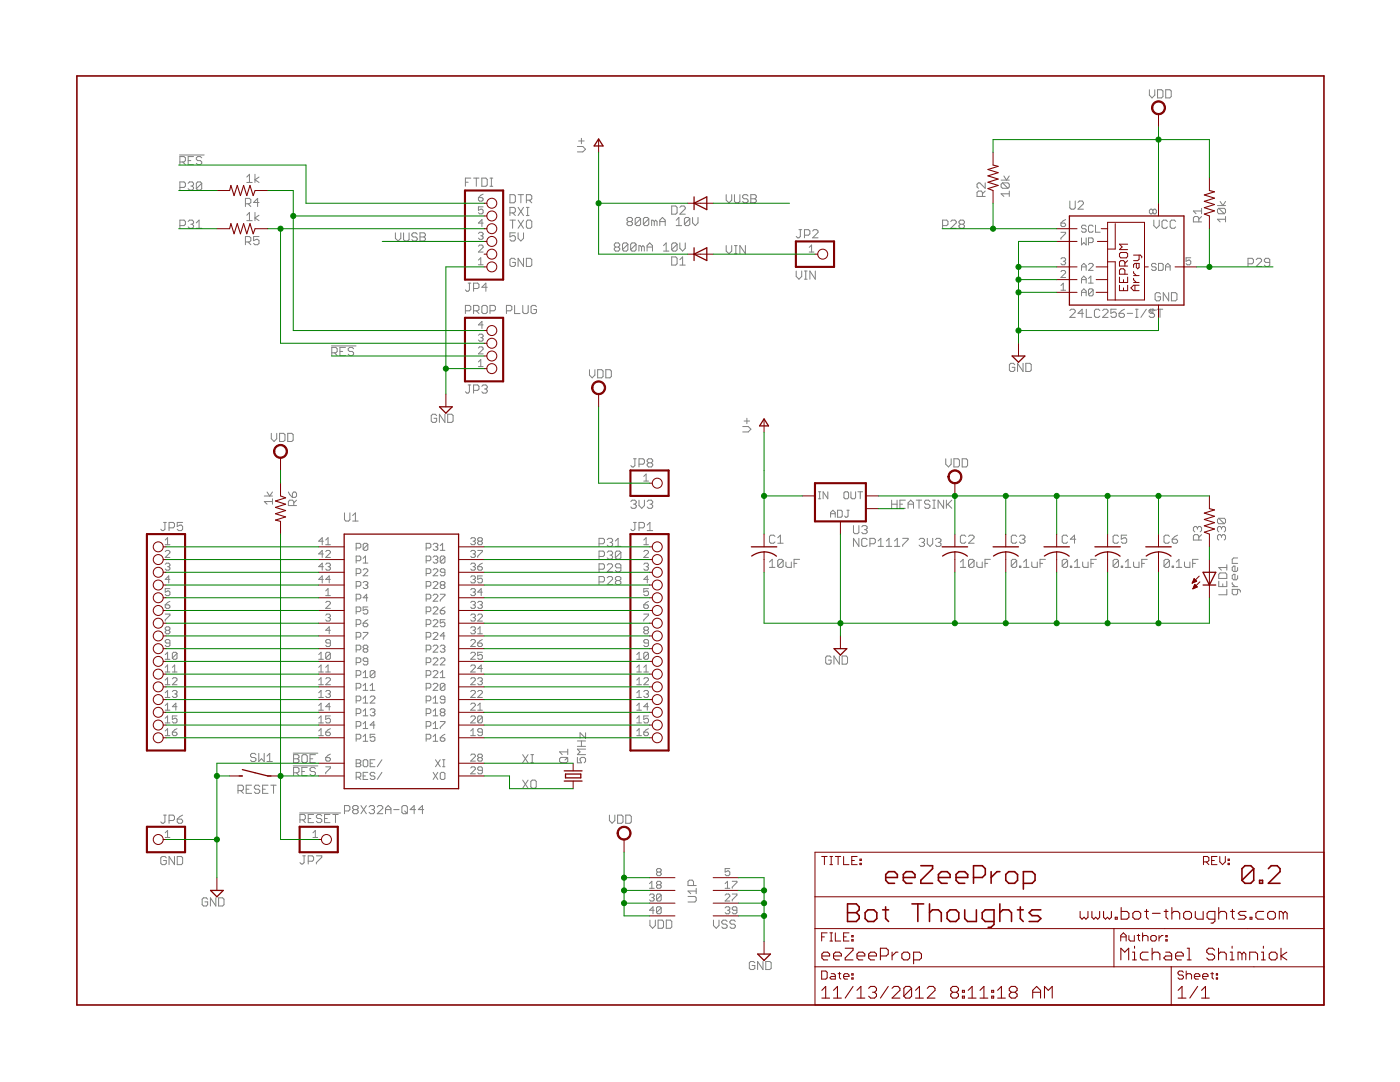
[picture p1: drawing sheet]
<svg xmlns="http://www.w3.org/2000/svg" width="279mm" height="216mm" viewBox="0 0 279 216" stroke-linecap="round" stroke-linejoin="round" font-family="sans-serif">
<g fill="none" stroke="#808080" stroke-width=".2">
<path d="M229.4 17.9v1.1l.5 .5 .6-.5v-1.1M231 17.9h.8l.3 .3v1.1l-.3 .2h-.8zM232.6 17.9h.9l.2 .3v1.1l-.2 .2h-.9zM35.8 30.9h4.9M35.9 32.3h.8l.3-.3v-.5l-.3-.3h-.8v1.7M35.9 37.4h.8l.3-.3v-.5l-.3-.3h-.8v1.6M36.4 32.3l.6 .6M37.5 32h.6M37.5 36.6l.3-.3h.6l.2 .3v.3l-.2 .2M38.1 37.1h.3M38.4 37.1l.2 .3v.3l-.2 .2h-.6l-.3-.2M38.6 31.2h-1.1v1.7h1.1"/>
<path d="M40.3 31.5l-.3-.3h-.5l-.3 .3v.3l.3 .2h.5l.3 .3v.3l-.3 .3h-.5l-.3-.3M40.3 36.6l-.3-.3h-.5l-.3 .3v1.1M40.3 36.6v1.1l-.3 .2h-.5l-.3-.2M40.3 36.6l-1.1 1.1M49.3 35.3l.5-.5v1.6M49.3 36.4h1M50.9 34.8v1.6M51.7 35.3l-.8 .6 .8 .5M92.9 36.4h.5M94 35.5h-1.1v1.7M94.5 35.5h1.1M95.1 35.5v1.7"/>
<path d="M95.5 39.4h.7l.2 .3v.2l-.2 .2h-.5l-.2-.2zM96.2 35.5h.8l.2 .3v1.1l-.2 .3h-.8zM96.4 38.7l-.9 .7M97.8 35.5h.5M97.8 37.2h.5M98.1 35.5v1.7M101.8 38.8h.8l.2 .3v1.1l-.2 .3h-.8zM103.4 38.8h1.1M103.9 38.8v1.7M105.1 39.9h.8l.2-.2v-.6l-.2-.3h-.8v1.7M105.6 39.9l.5 .6M115.2 29.2h1.1l.6 .6-.6 .5h-1.1"/>
<path d="M115.5 28.1h1.1M116 27.6v1.1M144.9 38.8v1.1l.6 .6 .5-.6v-1.1M146.6 38.8v1.4l.3 .3h.5l.3-.3v-1.4M149.3 39.1l-.3-.3h-.5l-.3 .3v.3l.3 .3h.5l.3 .2v.3l-.3 .3h-.5l-.3-.3M149.8 38.8h.9l.2 .3v.3l-.2 .3 .2 .2v.3l-.2 .3h-.9zM149.8 39.7h.9M196.1 39.2v-.8l-.3-.3h-.5l-.3 .3v.8h1.6M196.6 36.5v1.1l-1.1-1.1h-.2l-.3 .3v.5l.3 .3M196.6 38.1l-.5 .6M199.8 35.9h1.6M200.1 36.5h1l.3 .3v.5l-.3 .3"/>
<path d="M200.1 36.5l-.3 .3v.5l.3 .3h1M200.1 36.5l1 1.1M200.3 35.1l.6 .8 .5-.8M201.4 38.7h-1.6l.5 .5M201.4 38.1v1.1M35.9 45h.8l.3-.3v-.5l-.3-.3h-.8v1.7M37.5 44.2l.3-.3h.6l.2 .3v.3l-.2 .2M38.1 44.7h.3M38.4 44.7l.2 .3v.3l-.2 .3h-.6l-.3-.3M39.2 45.6h1.1M39.2 44.5l.5-.6v1.7M49 40.7h.8l.3-.3v-.5l-.3-.3h-.8v1.6"/>
<path d="M49 48.3h.8l.3-.3v-.5l-.3-.3h-.8v1.6M49.3 42.9l.5-.5v1.6M49.3 44h1M49.5 40.7l.6 .5M49.5 48.3l.6 .5M50.9 42.4v1.6M51.7 42.9l-.8 .6 .8 .5M51.7 47.2h-1.1v.8l.8-.2 .3 .2v.6l-.3 .2h-.5l-.3-.2M51.7 40.4h-1.1l.8-.8v1.6M78.9 46.5v1.1l.6 .5 .5-.5v-1.1M80.5 46.5v1.3l.3 .3h.6l.2-.3v-1.3M83.3 46.7l-.3-.2h-.5l-.3 .2v.3l.3 .3h.5l.3 .3v.2l-.3 .3h-.5l-.3-.3"/>
<path d="M83.8 46.5h.8l.3 .2v.3l-.3 .3 .3 .3v.2l-.3 .3h-.8zM83.8 47.3h.8M93.4 56.5h.6M93.7 56.5v1.3l-.3 .3h-.2l-.3-.3M94.5 57.6h.8l.3-.3v-.5l-.3-.3h-.8v1.6M95.5 49.1l.2-.2h.5l.2 .2v.3l-.9 .9h.9M95.5 46.6l.2-.2h.5l.2 .2v.2l-.2 .3M95.5 52.8h.9M95.5 51.9l.4-.5v1.4M95.9 47.1h.3M96.2 47.1l.2 .2v.2l-.2 .3h-.5l-.2-.3M96.4 41.3h-.9v.7l.4-.3h.3l.2 .3v.4l-.2 .3h-.5l-.2-.3"/>
<path d="M96.4 44.5h-.9l.7-.7v1.4M97.2 57.3h-1l.8-.8v1.6M101.8 42.5h.8l.2-.3v-.5l-.2-.3h-.8v1.6M101.8 43.9h1M102.3 42.5l.5 .5M102.3 43.9v1.7M102.8 46.5h-1v.8l.5-.3h.3l.2 .3v.5l-.2 .3h-.6l-.2-.3M102.8 51.8l-.2-.3h-.6l-.2 .3v1.1l.2 .3h.6l.2-.3v-.5h-.5M103.4 41.4l1.1 1.6M103.4 43.9l1.1 1.7M103.4 46.5v1.1l.5 .5 .6-.5v-1.1M104.5 41.4l-1.1 1.6"/>
<path d="M104.5 43.9l-1.1 1.7M104.5 51.5v1.7l-1.1-1.7v1.7M105.1 41.4h.5M105.1 43h.5M105.1 51.5h.8l.2 .3v1.1l-.2 .3h-.8zM105.3 41.4v1.6M105.3 43.9h.6l.2 .3v1.1l-.2 .3h-.6l-.2-.3v-1.1zM122.9 49.3l-.3-.3v-.3l.3-.2h.5l.3 .2v.3l-.3 .3M122.9 49.3l-.3 .3v.2l.3 .3h.5l.3-.3v-.2l-.3-.3M122.9 49.3h.5M125.3 48.7l-.3-.2h-.5l-.3 .2v1.1M125.3 48.7v1.1l-.3 .3h-.5l-.3-.3"/>
<path d="M125.3 48.7l-1.1 1.1M125.4 44.2l-.3-.3v-.2l.3-.3h.5l.3 .3v.2l-.3 .3M125.4 44.2l-.3 .3v.2l.3 .3h.5l.3-.3v-.2l-.3-.3M125.4 44.2h.5M126.9 48.7l-.2-.2h-.6l-.2 .2v1.1M126.9 48.7v1.1l-.2 .3h-.6l-.2-.3M126.9 48.7l-1 1.1M127.8 43.7l-.2-.3h-.6l-.2 .3v1M127.8 43.7v1l-.2 .3h-.6l-.2-.3M127.8 43.7l-1 1M128 49.3l-.2-.3h-.3v1.1M128 49.3v.8"/>
<path d="M128 49.3l.3-.3 .3 .3v.8M129.1 49.3h1.1M129.1 50.1v-1.1l.6-.5 .5 .5v1.1M129.5 43.7l-.3-.3h-.5l-.3 .3v1M129.5 43.7v1l-.3 .3h-.5l-.3-.3M129.5 43.7l-1.1 1M130.6 44.2l-.3-.3h-.3v1.1M130.6 44.2v.8M130.6 44.2l.3-.3 .2 .3v.8M131.7 44.2h1.1M131.7 45v-1.1l.5-.5 .6 .5v1.1M132.4 50.1h1.1"/>
<path d="M132.4 49l.5-.5v1.6M134 41.1h.9l.2 .3v1.1l-.2 .2h-.9zM134 51.3h.9l.2 .2v1.1l-.2 .3h-.9zM135 45h1M135 43.9l.5-.5v1.6M135.1 48.7v1.1l-.2 .3h-.6l-.3-.3M135.1 48.7l-.2-.2h-.6l-.3 .2v1.1M135.1 48.7l-1.1 1.1M135.7 48.5v1.1l.5 .5 .6-.5v-1.1M135.7 41.4l.3-.3h.5l.3 .3v.3l-1.1 1h1.1M135.7 52.9h1.1M135.7 51.8l.5-.5v1.6"/>
<path d="M137.7 43.7l-.3-.3h-.5l-.3 .3v1M137.7 43.7v1l-.3 .3h-.5l-.3-.3M137.7 43.7l-1.1 1M138.2 43.4v1.1l.6 .5 .5-.5v-1.1M144.9 49v1.1l.6 .5 .5-.5v-1.1M146.6 50.6h.5M146.6 49h.5M146.9 49v1.6M148.8 49v1.6l-1.1-1.6v1.6M158.9 54.1v1.1l.5 .5 .6-.5v-1.1M159.4 45.8h.6M159.7 45.8v1.4l-.3 .3h-.2l-.3-.3"/>
<path d="M160.5 55.7h.6M160.5 54.1h.6M160.5 46.9h.9l.2-.2v-.6l-.2-.3h-.9v1.7M160.8 54.1v1.6M161.5 50.3h.9M161.5 49.4l.5-.5v1.4M162.2 46.1l.3-.3h.5l.3 .3v.3l-1.1 1.1h1.1M162.7 54.1v1.6l-1.1-1.6v1.6M188.1 45h.8l.3-.3v-.5l-.3-.3h-.8v1.7M189.7 44.2l.3-.3h.6l.2 .3v.3l-1.1 1.1h1.1M191.7 44.7l-.3-.2v-.3l.3-.3h.5l.3 .3v.3l-.3 .2M191.7 44.7l-.3 .3v.3l.3 .3h.5l.3-.3v-.3l-.3-.3"/>
<path d="M191.7 44.7h.5M211.7 54.2l.3-.2h.4l.3 .2v.2l-1 1h1M211.7 57l.5-.5v1.4M211.7 46.4h1v.2l-1 .9v.3M211.7 44.5h.7l.3 .2v.3l-.3 .2h-.4l-.3-.2zM211.7 51.7l.3-.3h.4l.3 .3v.2l-.3 .2M211.7 57.9h1M212.2 52.1h.2M212.4 52.1l.3 .3v.2l-.3 .2h-.4l-.3-.2M212.7 43.8l-1 .7M213.5 40.1v1.4l.3 .2h.5l.3-.2v-1.4M215.1 40.4l.3-.3h.6l.2 .3v.3l-1.1 1h1.1"/>
<path d="M215.8 47.5v1.4l.5-.5 .5 .5v-1.4M215.8 54v-1l.5-.4 .5 .4v1M215.8 56.5v-.9l.5-.5 .5 .5v.9M215.8 59v-.9l.5-.5 .5 .5v.9M215.8 53.3h1M215.8 58.3h1M215.8 55.8h1M216.8 45.2l-.3-.3h-.4l-.3 .3v.2l.3 .2h.4l.3 .3v.2l-.3 .2h-.4l-.3-.2M217.2 48.4h.7l.3-.2v-.5l-.3-.2h-.7v1.4M217.2 52.8l.3-.2h.4l.3 .2v.2l-1 1h1M217.2 55.6l.5-.5v1.4M217.2 56.5h1"/>
<path d="M218.2 57.9l-.3-.3h-.4l-.3 .3v.9M218.2 45.2l-.3-.3h-.4l-.3 .3v.9l.3 .2h.4l.3-.2M218.2 57.9v.9l-.3 .2h-.4l-.3-.2M218.2 57.9l-1 .9M218.6 44.9v1.4h1M230.1 42l-.3-.3h-.2l-.2 .3v.4l.2 .3h.2l.3-.3M230.1 42l.2-.3h.2l.3 .3v.4l-.3 .3h-.2l-.2-.3M230.1 42v.4M230.3 43.9v1.1l.5 .6 .6-.6v-1.1M230.7 52.8l-.2-.2h-.5l-.2 .2v.2l.2 .3h.5l.2 .2v.2l-.2 .3h-.5l-.2-.3M231.2 52.6h.7l.2 .2v.9l-.2 .3h-.7zM231.6 58.7l-.3-.3h-.5l-.3 .3v1.1l.3 .2h.5l.3-.2v-.6h-.5"/>
<path d="M232.6 54v-1l.5-.4 .4 .4v1M232.6 53.3h.9M233 44.2l-.3-.3h-.5l-.3 .3v1.1l.3 .3h.5l.3-.3M233.2 58.4v1.6l-1-1.6v1.6M233.8 58.4h.8l.3 .3v1.1l-.3 .2h-.8zM234.6 44.2l-.2-.3h-.6l-.3 .3v1.1l.3 .3h.6l.2-.3M237.6 51.4h-.9v.7l.7-.2 .2 .2v.5l-.2 .2h-.5l-.2-.2M239.2 44.3v-.8l-.2-.3h-.6l-.2 .3v.8h1.6M239.8 43.2l-.6 .6M239.8 42.1h-1.6l.5 .6M239.8 41.6v1.1M243 41h1.6"/>
<path d="M243.2 41.6h1.1l.3 .2v.6l-.3 .3M243.2 41.6l-.2 .2v.6l.2 .3h1.1M243.2 41.6l1.1 1.1M243.5 40.2l.6 .8 .5-.8M244.6 43.8h-1.6l.5 .5M244.6 43.2v1.1M249.1 52.6h.8l.2-.2v-.6l-.2-.3h-.8v1.7M250.7 51.8l.3-.3h.5l.3 .3v.3l-1.1 1.1h1.1M253.4 52.4h-.8l-.3-.3v-.3l.3-.3h.6l.2 .3v1.1l-.2 .3h-.6l-.3-.3M66.1 69h5M66.2 70.4h.8l.3-.3v-.5l-.3-.3h-.8v1.7M66.8 70.4l.5 .6"/>
<path d="M67.8 70.1h.6M68.9 69.3h-1.1v1.7h1.1M70.6 69.6l-.3-.3h-.5l-.3 .3v.3l.3 .2h.5l.3 .3v.3l-.3 .3h-.5l-.3-.3M92.9 62h.8l.3-.2v-.6l-.3-.3h-.8v1.7M93.4 76.8h.6M93.7 76.8v1.4l-.3 .2h-.2l-.3-.2M94.5 62h.8l.3-.2v-.6l-.3-.3h-.8v1.7M94.5 77.9h.8l.3-.3v-.5l-.3-.3h-.8v1.6M95.1 62l.5 .6M95.5 72.2l.4-.4v1.4M95.5 66.9l.2-.2h.5l.2 .2v.2l-.2 .3M95.5 69.4l.2-.2h.5l.2 .2v.3l-.9 .9h.9"/>
<path d="M95.5 73.2h.9M95.9 67.4h.3M96.2 77.1l.2-.3h.6l.2 .3v.3l-.2 .2M96.2 67.4l.2 .2v.2l-.2 .3h-.5l-.2-.3M96.4 60.9h.6l.2 .3v1.1l-.2 .3h-.6l-.2-.3v-1.1zM96.4 64.8h-.9l.7-.7v1.4M96.7 77.6h.3M97 77.6l.2 .3v.3l-.2 .2h-.6l-.2-.2M97.8 62h.8l.3-.2v-.6l-.3-.3h-.8v1.7M101.1 62h.8l.3-.2v-.6l-.3-.3h-.8v1.7M102.7 60.9v1.7h1.1M104.3 60.9v1.4l.3 .3h.6l.2-.3v-1.4"/>
<path d="M107.1 61.2l-.3-.3h-.6l-.2 .3v1.1l.2 .3h.6l.3-.3v-.5h-.6M117.6 73.8v1l.6 .6 .5-.6v-1M119.3 73.8h.8l.3 .2v1.1l-.3 .3h-.8zM120.9 73.8h.8l.3 .2v1.1l-.3 .3h-.8zM202.5 72.8l-.3-.3h-.5l-.3 .3v1.1l.3 .2h.5l.3-.2v-.6h-.5M204.2 72.5v1.6l-1.1-1.6v1.6M204.7 72.5h.8l.3 .3v1.1l-.3 .2h-.8zM213.5 62l.3-.3h.5l.3 .3v.3l-1.1 1h1.1M216.2 62.5h-1.1l.9-.8v1.6M216.8 61.7v1.6h1.1M219.5 62l-.3-.3h-.5l-.3 .3v1.1l.3 .2h.5l.3-.2M220 62l.3-.3h.6l.2 .3v.3l-1.1 1h1.1"/>
<path d="M222.8 61.7h-1.1v.8l.5-.2h.3l.3 .2v.6l-.3 .2h-.5l-.3-.2M223.3 62.5h.8l.3 .3v.3l-.3 .2h-.5l-.3-.2zM224.4 61.7l-.5 .3-.6 .5M225 62.5h1M226.6 63.3h.5M226.6 61.7h.5M226.9 61.7v1.6M228.8 61.7l-1.1 1.6M230.1 61.6v1l-.7-.7h1.4M230.4 62l-.3-.3h-.5l-.3 .3v.3l.3 .2h.5l.3 .3v.3l-.3 .2h-.5l-.3-.2M231 61.7h1.1M231.5 61.7v1.6"/>
<path d="M52.7 99h1.7M53.3 98.2l.5 .8 .6-.8M54.1 86.5v1l.6 .6 .5-.6v-1M54.4 99.5v1.1M55.8 86.5h.8l.3 .2v1.1l-.3 .3h-.8zM57.4 86.5h.8l.3 .2v1.1l-.3 .3h-.8zM57.6 98.2l.8 1.1M58.6 98.2h.3l.3 .2v.6l-.3 .3h-.5v-.9zM59.2 99.8l-.6 .6M87.1 82.9l-.2-.2h-.6l-.2 .2v1.1l.2 .3h.6l.2-.3v-.5h-.5M88.8 82.7v1.6l-1.1-1.6v1.6M89.3 82.7h.8l.3 .2v1.1l-.3 .3h-.8z"/>
<path d="M126.4 91.5h.6M126.7 91.5v1.4l-.3 .3h-.2l-.3-.3M127.5 92.6h.8l.3-.2v-.6l-.3-.3h-.8v1.7M127.5 99.8v1.1l.6 .5 .5-.5v-1.1M128.5 95.1l.4-.5v1.4M128.5 96h.9M129.4 92.4l-.2 .2v.3l.2 .3h.6l.3-.3v-.3l-.3-.2M129.4 92.4l-.2-.3v-.3l.2-.3h.6l.3 .3v.3l-.3 .3M129.4 92.4h.6M148.2 85.1h1.1l.6 .5-.6 .6h-1.1M148.5 84h1.1M149.1 83.5v1"/>
<path d="M163.3 99.5h.5M163.3 98.1h.5M163.6 98.1v1.4M165.2 98.1v1.4l-.9-1.4v1.4M168.4 98.4l.3-.3h.4l.3 .3v.9l-.3 .2h-.4l-.3-.2zM169.8 98.1v1.2l.3 .2h.4l.3-.2v-1.2M171.2 98.1h.9M171.7 98.1v1.4M177.9 99.8v1.6M179 99.8v1.6M180.7 99.8h-1.1v1.6h1.1M182.9 99.8h1"/>
<path d="M183.4 99.8v1.6M186.1 99.8h.6M186.4 99.8v1.6M188.3 99.8v1.6l-1.1-1.6v1.6M188.7 91.5v1.1l.6 .6 .5-.6v-1.1M188.9 99.8v1.6M189.9 99.8l-1 1.1M190.4 91.5h.8l.3 .3v1.1l-.3 .3h-.8zM192 91.5h.8l.3 .3v1.1l-.3 .3h-.8zM32.6 104.2h.6M32.9 104.2v1.4l-.3 .3h-.2l-.3-.3M33 110.1l.2-.3h.5l.2 .3v.2l-.9 .9h.9"/>
<path d="M33 108.7h.9M33 112.6l.2-.2h.5l.2 .2v.2l-.2 .3M33 107.8l.4-.5v1.4M33.4 113.1h.3M33.7 113.1l.2 .2v.2l-.2 .3h-.5l-.2-.3M33.7 105.3h.8l.3-.2v-.6l-.3-.3h-.8v1.7M33.9 117.5h-.9v.7l.7-.3 .2 .3v.4l-.2 .3h-.5l-.2-.3M33.9 115.6h-.9l.7-.7v1.4M33.9 120l-.9 .7M36.4 104.2h-1v.9l.8-.3 .2 .3v.5l-.2 .3h-.6l-.2-.3M54.4 100.1h-1.7l.6 .5M58.6 100.9v-.8l-.2-.3h-.6l-.2 .3v.8h1.6"/>
<path d="M64.5 108h-.9l.7-.7v1.4M64.5 110.5h-.9l.7-.7v1.4M64.5 113.1h-.9l.7-.7v1.4M64.5 115.6h-.9l.7-.7v1.4M65 107.8l.5-.5v1.4M65 110.1l.2-.3h.5l.2 .3v.2l-.9 .9h.9M65 117.9l.5-.4v1.4M65 108.7h.9M65 112.6l.2-.2h.5l.2 .2v.2l-.2 .3M65 118.9h.9M65.5 113.1h.2M65.7 113.1l.2 .2v.2l-.2 .3h-.5l-.2-.3"/>
<path d="M65.9 115.6h-.9l.7-.7v1.4M68.7 102.3v1.4l.3 .3h.6l.2-.3v-1.4M70.4 104h1.1M70.4 102.9l.5-.6v1.7M71.1 109.3h.7l.2-.2v-.5l-.2-.2h-.7v1.4M71.1 111.9h.7l.2-.2v-.5l-.2-.2h-.7v1.4M71.1 114.4h.7l.2-.2v-.5l-.2-.2h-.7v1.4M71.1 117h.7l.2-.3v-.4l-.2-.3h-.7v1.4M71.1 119.5h.7l.2-.2v-.5l-.2-.2h-.7v1.4M72.5 111.4l.4-.4v1.4M72.5 113.7l.2-.2h.5l.2 .2v.3l-.9 .9h.9M72.5 116.3l.2-.3h.5l.2 .3v.2l-.2 .2"/>
<path d="M72.5 112.4h.9M72.9 116.7h.3M73.2 116.7l.2 .3v.2l-.2 .2h-.5l-.2-.2M73.4 108.6v1l-.2 .2h-.5l-.2-.2M73.4 108.6l-.2-.2h-.5l-.2 .2v1M73.4 108.6l-.9 1M73.4 119.3h-.9l.7-.7v1.4M85 109.3h.7l.3-.2v-.5l-.3-.2h-.7v1.4M85 111.9h.7l.3-.2v-.5l-.3-.2h-.7v1.4M85 114.4h.7l.3-.2v-.5l-.3-.2h-.7v1.4M85 117h.7l.3-.3v-.4l-.3-.3h-.7v1.4M85 119.5h.7l.3-.2v-.5l-.3-.2h-.7v1.4"/>
<path d="M86.4 108.6l.3-.2h.4l.3 .2v.3l-.3 .2M86.4 111.2l.3-.2h.4l.3 .2v.2l-.3 .3M86.4 113.7l.3-.2h.4l.3 .2v.3l-1 .9h1M86.4 116.3l.3-.3h.4l.3 .3v.2l-1 .9h1M86.4 118.8l.3-.2h.4l.3 .2v.2l-1 1h1M86.9 111.7h.2M86.9 109.1h.2M87.1 109.1l.3 .2v.3l-.3 .2h-.4l-.3-.2M87.1 111.7l.3 .2v.2l-.3 .3h-.4l-.3-.3M87.9 118.6h.9v.2l-.9 .9v.3M87.9 109.8h.9M87.9 108.9l.4-.5v1.4"/>
<path d="M88.1 116.7l-.2-.2v-.2l.2-.3h.5l.2 .3v.2l-.2 .2M88.1 116.7l-.2 .3v.2l.2 .2h.5l.2-.2v-.2l-.2-.3M88.1 116.7h.5M88.8 111.2v.9l-.2 .3h-.5l-.2-.3M88.8 114.2h-.7l-.2-.2v-.3l.2-.2h.5l.2 .2v1l-.2 .2h-.5l-.2-.2M88.8 111.2l-.2-.2h-.5l-.2 .2v.9M88.8 111.2l-.9 .9M93.9 110.1l.3-.3h.4l.3 .3v.2l-.3 .2M93.9 112.6l.3-.2h.4l.3 .2v.2l-.3 .3M93.9 115.1l.3-.2h.4l.3 .2v.3l-.3 .2M93.9 117.7l.3-.2h.4l.3 .2v.2l-.3 .3M93.9 107.5l.3-.2h.4l.3 .2v.3l-.3 .2"/>
<path d="M94.4 108h.2M94.4 110.5h.2M94.4 113.1h.2M94.4 115.6h.2M94.4 118.2h.2M94.6 108l.3 .2v.3l-.3 .2h-.4l-.3-.2M94.6 110.5l.3 .3v.2l-.3 .2h-.4l-.3-.2M94.6 113.1l.3 .2v.2l-.3 .3h-.4l-.3-.3M94.6 118.2l.3 .2v.2l-.3 .3h-.4l-.3-.3M94.6 115.6l.3 .2v.3l-.3 .2h-.4l-.3-.2M95.3 109.8h1v.3l-1 .9v.2M95.3 113.1h.7l.3 .2v.2l-.3 .3h-.4l-.3-.3z"/>
<path d="M95.6 108h.4M95.6 108l-.3 .2v.3l.3 .2h.4l.3-.2v-.3l-.3-.2M95.6 108l-.3-.2v-.3l.3-.2h.4l.3 .2v.3l-.3 .2M96.3 114.9h-1v.7l.7-.2 .3 .2v.5l-.3 .2h-.4l-.3-.2M96.3 118.2h-1l.7-.7v1.4M96.3 112.4l-1 .7M119.5 111h.9l.2-.2v-.6l-.2-.2h-.9v1.6M119.5 108.5h.9l.2-.3v-.5l-.2-.3h-.9v1.6M119.5 116.1h.9l.2-.3v-.5l-.2-.3h-.9v1.6M119.5 113.6h.9l.2-.3v-.5l-.2-.3h-.9v1.6M121.2 107.7l.3-.3h.5l.3 .3v.2l-.3 .3M121.2 110.2l.3-.2h.5l.3 .2v.3l-.3 .3"/>
<path d="M121.2 112.8l.3-.3h.5l.3 .3v.2l-1.1 1.1h1.1M121.2 115.3l.3-.3h.5l.3 .3v.3l-1.1 1h1.1M121.7 108.2h.3M121.7 110.8h.3M122 108.2l.3 .3v.3l-.3 .2h-.5l-.3-.2M122 110.8l.3 .2v.3l-.3 .3h-.5l-.3-.3M122.8 109h1.1M122.8 107.9l.6-.5v1.6M123.1 115.8l-.3-.2v-.3l.3-.3h.5l.3 .3v.3l-.3 .2M123.1 115.8l-.3 .3v.3l.3 .2h.5l.3-.2v-.3l-.3-.3M123.1 115.8h.5M123.9 110.2l-1.1 1.1"/>
<path d="M123.9 113.3h-.8l-.3-.3v-.2l.3-.3h.5l.3 .3v1.1l-.3 .2h-.5l-.3-.2M123.9 110.2v1.1l-.3 .3h-.5l-.3-.3M123.9 110.2l-.3-.2h-.5l-.3 .2v1.1M125.9 100.1l.3-.3h.5l.3 .3v.2l-.3 .3M126.4 100.6h.3M126.4 104.2h.6M126.7 100.6l.3 .3v.3l-.3 .2h-.5l-.3-.2M126.7 104.2v1.4l-.3 .3h-.2l-.3-.3M127.5 105.3h.8l.3-.2v-.6l-.3-.3h-.8v1.7M128.5 110.1l.2-.3h.5l.2 .3v.2l-.9 .9h.9M128.5 108.7h.9M128.5 112.6l.2-.2h.5l.2 .2v.2l-.2 .3"/>
<path d="M128.5 107.8l.4-.5v1.4M128.9 113.1h.3M129.2 100.1l.2-.3h.6l.3 .3v.2l-.3 .3M129.2 104.8l.5-.6v1.7M129.2 105.9h1.1M129.2 113.1l.2 .2v.2l-.2 .3h-.5l-.2-.3M129.4 117.5h-.9v.7l.7-.3 .2 .3v.4l-.2 .3h-.5l-.2-.3M129.4 115.6h-.9l.7-.7v1.4M129.4 120l-.9 .7M129.7 100.6h.3M130 100.6l.3 .3v.3l-.3 .2h-.6l-.2-.2M153.6 112.1l.5-.5v1.6"/>
<path d="M153.6 113.2h1.1M154.7 107l-.3-.2h-.6l-.2 .2v1.1l.2 .3h.6l.3-.3M155.2 108.4h1.1M155.2 107.3l.5-.5v1.6M156.3 111.9v1.1l-.3 .2h-.5l-.3-.2M156.3 111.9l-.3-.3h-.5l-.3 .3v1.1M156.3 111.9l-1.1 1.1M156.8 112.1v.9l.3 .2h.8v-1.1M158.5 112.4h.5M159.6 111.6h-1.1v1.6M165.8 103.2v-.9l.4-.5 .5 .5v.9M165.8 102.5h.9"/>
<path d="M167.2 101.8h.7l.2 .2v1l-.2 .2h-.7zM169 101.8h.5M169.2 101.8v1.2l-.2 .2h-.2l-.2-.2M170.3 104.9v1.3l.3 .3h.6l.2-.3v-1.3M171.4 107.4v1.6l-1.1-1.6v1.6M172 105.1l.2-.2h.6l.3 .2v.3l-.3 .3M172.5 105.7h.3M172.8 105.7l.3 .3v.2l-.3 .3h-.6l-.2-.3M173.1 107.7l-.3-.3h-.6l-.2 .3v1.1l.2 .2h.6l.3-.2M173.6 108.5h.8l.3-.3v-.5l-.3-.3h-.8v1.6M175.2 109h1.1M175.2 107.9l.6-.5v1.6"/>
<path d="M176.9 107.9l.5-.5v1.6M176.9 109h1.1M177.9 100.6h1.1M178.5 109h1.1M178.5 107.9l.6-.5v1.6M179.6 100.6h.5M180.1 107.4h1.1v.3l-1.1 1.1v.2M181.2 101.4v-1.1l.6-.5 .5 .5v1.1M181.2 100.6h1.1M183.4 107.7l.3-.3h.5l.3 .3v.2l-.3 .3M184 108.2h.2M184.2 108.2l.3 .3v.3l-.3 .2h-.5l-.3-.2"/>
<path d="M185.1 107.4v1.1l.5 .5 .5-.5v-1.1M185.6 100.1l-.3-.3h-.5l-.3 .3v.2l.3 .3h.5l.3 .3v.3l-.3 .2h-.5l-.3-.2M186.1 101.4h.6M186.7 107.7l.3-.3h.5l.3 .3v.2l-.3 .3M187.2 108.2h.3M187.5 108.2l.3 .3v.3l-.3 .2h-.5l-.3-.2M189.1 100.6l.8 .8M191.7 113.2h1M191.7 112.1l.5-.5v1.6M192.7 107l-.2-.2h-.6l-.2 .2v1.1l.2 .3h.6l.2-.3M193.3 107l.3-.2h.5l.3 .2v.3l-1.1 1.1h1.1M194.4 111.9v1.1l-.3 .2h-.5l-.3-.2"/>
<path d="M194.4 111.9l-.3-.3h-.5l-.3 .3v1.1M194.4 111.9l-1.1 1.1M194.9 112.1v.9l.3 .2h.8v-1.1M196.6 112.4h.5M197.7 111.6h-1.1v1.6M202.9 111.9v1.1l-.3 .2h-.5l-.3-.2M202.9 111.9l-.3-.3h-.5l-.3 .3v1.1M202.9 107l-.3-.2h-.5l-.3 .2v1.1l.3 .3h.5l.3-.3M202.9 111.9l-1.1 1.1M203.5 113h.2v.2h-.2zM203.5 107l.2-.2h.6l.3 .2v.3l-.3 .3M204 107.6h.3"/>
<path d="M204.3 113.2h1.1M204.3 112.1l.5-.5v1.6M204.3 107.6l.3 .3v.2l-.3 .3h-.6l-.2-.3M205.9 112.1v.9l.3 .2h.8v-1.1M207.6 112.4h.5M208.6 111.6h-1v1.6M213.1 111.9v1.1l-.3 .2h-.5l-.3-.2M213.1 111.9l-.3-.3h-.5l-.3 .3v1.1M213.1 107l-.3-.2h-.5l-.3 .2v1.1l.3 .3h.5l.3-.3M213.1 111.9l-1.1 1.1M213.6 113h.3v.2h-.3zM214.4 113.2h1.1"/>
<path d="M214.4 112.1l.6-.5v1.6M214.7 107.6h-1.1l.8-.8v1.6M216.1 112.1v.9l.2 .2h.8v-1.1M217.7 112.4h.5M218.8 111.6h-1.1v1.6M223.2 111.9v1.1l-.3 .2h-.5l-.3-.2M223.2 111.9l-.3-.3h-.5l-.3 .3v1.1M223.2 107l-.3-.2h-.5l-.3 .2v1.1l.3 .3h.5l.3-.3M223.2 111.9l-1.1 1.1M223.8 113h.2v.2h-.2zM224.6 113.2h1.1M224.6 112.1l.5-.5v1.6"/>
<path d="M224.9 106.8h-1.1v.8l.5-.3h.3l.3 .3v.5l-.3 .3h-.6l-.2-.3M226.2 112.1v.9l.3 .2h.8v-1.1M227.9 112.4h.5M229 111.6h-1.1v1.6M233.4 111.9v1.1l-.3 .2h-.5l-.3-.2M233.4 111.9l-.3-.3h-.5l-.3 .3v1.1M233.4 107l-.3-.2h-.5l-.3 .2v1.1l.3 .3h.5l.3-.3M233.4 111.9l-1.1 1.1M233.9 113h.3v.2h-.3zM233.9 107.6h.8l.3 .3v.2l-.3 .3h-.5l-.3-.3zM234.8 113.2h1M234.8 112.1l.5-.5v1.6"/>
<path d="M235 106.8l-.5 .2-.6 .6M236.4 112.1v.9l.3 .2h.8v-1.1M238 112.4h.6M239 105.3l-.3-.2h-.3l-.2 .2v.6l.2 .2M239 105.3l.2-.2h.3l.3 .2v.6l-.3 .2M239 105.3v.3M239.1 111.6h-1.1v1.6M239.2 107.8v-.8l-.2-.3h-.6l-.2 .3v.8h1.6M239.8 106.7l-.6 .5M243.2 103.4h1.1l.3 .3v.5l-.3 .3M243.2 103.4l-.2 .3v.5l.2 .3h1.1M243.2 103.4l1.1 1.1"/>
<path d="M243.2 116v1.1h1.6v-1.1M243.5 114.3h1.1l.2 .3v.8h-1.6v-.8zM243.8 105.3l.3-.2h.2l.3 .2v.6l-.3 .2M243.8 107l.3-.3h.2l.3 .3v.5l-.3 .3M243.8 105.3l-.3-.2h-.3l-.2 .2v.6l.2 .2M243.8 107l-.3-.3h-.3l-.2 .3v.5l.2 .3M243.8 105.3v.3M243.8 107v.2M244 116.5v.6M244.8 117.6v1.1h-1.6M244.8 112.7v1.1M244.8 113.2h-1.6l.6 .6"/>
<path d="M245.9 116.2v.3l.6 .6M245.9 117.1h1.1M247 117.6v.8l-.3 .3h-.5l-.3-.3v-.8h1.4l.2 .3v.3M247 111.3h-.8l-.3 .3v.8h1.1M247 113.2v.6l-.3 .2h-.5l-.3-.2v-.6l.3-.2h.3v1M247 114.9v.5l-.3 .3h-.5l-.3-.3v-.5l.3-.3h.3v1.1M33 138.2l.4-.4v1.4M33 122.5h.9v.3l-.9 .9v.2M33 120.7h.7l.2 .2v.3l-.2 .2h-.5l-.2-.2zM33 131.6h.9M33 134.1h.9M33 136.6h.9"/>
<path d="M33 139.2h.9M33 133.2l.4-.5v1.4M33 130.6l.4-.4v1.4M33 135.7l.4-.5v1.4M33.2 125.8l-.2 .2v.2l.2 .3h.5l.2-.3v-.2l-.2-.2M33.2 125.8h.5M33.2 125.8l-.2-.3v-.2l.2-.2h.5l.2 .2v.2l-.2 .3M33.9 128.3h-.7l-.2-.2v-.3l.2-.2h.5l.2 .2v1l-.2 .2h-.5l-.2-.2M34.4 135.5l.2-.3h.5l.2 .3v.2l-.9 .9h.9M34.4 134.1h.9M34.4 138l.2-.2h.5l.2 .2v.2l-.2 .3M34.4 133.2l.5-.5v1.4"/>
<path d="M34.9 138.5h.2M35.1 138.5l.2 .2v.2l-.2 .3h-.5l-.2-.3M35.3 130.4v.9l-.2 .3h-.5l-.2-.3M35.3 130.4l-.2-.2h-.5l-.2 .2v.9M35.3 130.4l-.9 .9M63.6 130.6l.5-.4v1.4M63.6 133.2l.5-.5v1.4M63.6 135.7l.5-.5v1.4M63.6 138.2l.5-.4v1.4M63.6 131.6h.9M63.6 134.1h.9M63.6 136.6h.9"/>
<path d="M63.6 139.2h.9M65 138l.2-.2h.5l.2 .2v.2l-.2 .3M65 133.2l.5-.5v1.4M65 120.2l.2-.2h.5l.2 .2v.3l-.9 .9h.9M65 122.8l.2-.3h.5l.2 .3v.2l-.2 .2M65 135.5l.2-.3h.5l.2 .3v.2l-.9 .9h.9M65 134.1h.9M65.5 123.2h.2M65.5 138.5h.2M65.7 123.2l.2 .3v.2l-.2 .2h-.5l-.2-.2M65.7 138.5l.2 .2v.2l-.2 .3h-.5l-.2-.3M65.9 128.3h-.7l-.2-.2v-.3l.2-.2h.5l.2 .2v1l-.2 .2h-.5l-.2-.2"/>
<path d="M65.9 130.4v.9l-.2 .3h-.5l-.2-.3M65.9 125.8h-.9l.7-.7v1.4M65.9 130.4l-.2-.2h-.5l-.2 .2v.9M65.9 130.4l-.9 .9M71.1 122h.7l.2-.2v-.5l-.2-.2h-.7v1.4M71.1 124.6h.7l.2-.2v-.5l-.2-.2h-.7v1.4M71.1 127.1h.7l.2-.2v-.5l-.2-.2h-.7v1.4M71.1 129.7h.7l.2-.3v-.4l-.2-.3h-.7v1.4M71.1 132.2h.7l.2-.2v-.5l-.2-.2h-.7v1.4M71.1 134.7h.7l.2-.2v-.5l-.2-.2h-.7v1.4M71.1 137.3h.7l.2-.2v-.5l-.2-.2h-.7v1.4M71.1 139.8h.7l.2-.2v-.5l-.2-.2h-.7v1.4"/>
<path d="M72.5 124.4h.7l.2 .2v.2l-.2 .3h-.5l-.2-.3zM72.5 126.2h.9v.2l-.9 1v.2M72.5 134.3l.4-.5v1.4M72.5 136.8l.4-.4v1.4M72.5 139.4l.4-.5v1.4M72.5 135.2h.9M72.5 137.8h.9M72.7 129.4l-.2-.2v-.2l.2-.3h.5l.2 .3v.2l-.2 .2M72.7 129.4l-.2 .3v.2l.2 .2h.5l.2-.2v-.2l-.2-.3M72.7 129.4h.5M73.4 121.1h-.9v.7l.7-.2 .2 .2v.5l-.2 .2h-.5l-.2-.2M73.4 132h-.7l-.2-.3v-.2l.2-.2h.5l.2 .2v.9l-.2 .3h-.5l-.2-.3"/>
<path d="M73.4 123.7l-.9 .7M73.9 139.1l.2-.2h.5l.2 .2v.3l-.9 .9h.9M73.9 137.8h.9M73.9 136.8l.4-.4v1.4M74.8 134l-.2-.2h-.5l-.2 .2v1M74.8 134v1l-.2 .2h-.5l-.2-.2M74.8 134l-.9 1M85 122h.7l.3-.2v-.5l-.3-.2h-.7v1.4M85 124.6h.7l.3-.2v-.5l-.3-.2h-.7v1.4M85 127.1h.7l.3-.2v-.5l-.3-.2h-.7v1.4M85 129.7h.7l.3-.3v-.4l-.3-.3h-.7v1.4M85 132.2h.7l.3-.2v-.5l-.3-.2h-.7v1.4"/>
<path d="M85 134.7h.7l.3-.2v-.5l-.3-.2h-.7v1.4M85 137.3h.7l.3-.2v-.5l-.3-.2h-.7v1.4M85 139.8h.7l.3-.2v-.5l-.3-.2h-.7v1.4M86.4 121.3l.3-.2h.4l.3 .2v.3l-1 .9h1M86.4 123.9l.3-.2h.4l.3 .2v.2l-1 1h1M86.4 126.4l.3-.2h.4l.3 .2v.3l-1 .9h1M86.4 129l.3-.3h.4l.3 .3v.2l-1 .9h1M86.4 131.5l.3-.2h.4l.3 .2v.2l-1 1h1M86.4 134l.3-.2h.4l.3 .2v.3l-1 .9h1M86.4 136.6l.3-.2h.4l.3 .2v.2l-1 1h1M86.4 139.4l.5-.5v1.4M87.9 121.8h.7l.2 .2v.3l-.2 .2h-.5l-.2-.2z"/>
<path d="M87.9 129l.2-.3h.5l.2 .3v.2l-.2 .2M87.9 131.5l.2-.2h.5l.2 .2v.2l-.9 1h.9M87.9 135.2h.9M87.9 134.3l.4-.5v1.4M88.3 129.4h.3M88.6 129.4l.2 .3v.2l-.2 .2h-.5l-.2-.2M88.8 123.7h-.9v.7l.4-.3h.3l.2 .3v.4l-.2 .3h-.5l-.2-.3M88.8 136.6v.9l-.2 .3h-.5l-.2-.3M88.8 139.6h-.7l-.2-.2v-.3l.2-.2h.5l.2 .2v1l-.2 .2h-.5l-.2-.2M88.8 136.6l-.2-.2h-.5l-.2 .2v.9M88.8 136.6l-.9 .9M88.8 126.9h-.9l.7-.7v1.4"/>
<path d="M88.8 121.1l-.9 .7M93.9 132.9l.3-.2h.4l.3 .2v.3l-1 .9h1M93.9 135.5l.3-.3h.4l.3 .3v.2l-1 .9h1M93.9 122.8l.3-.3h.4l.3 .3v.2l-.3 .2M93.9 120.2l.3-.2h.4l.3 .2v.3l-.3 .2M93.9 127.8l.3-.2h.4l.3 .2v.3l-1 .9h1M93.9 130.4l.3-.2h.4l.3 .2v.2l-1 1h1M93.9 138l.3-.2h.4l.3 .2v.2l-1 1h1M93.9 125.3l.3-.2h.4l.3 .2v.2l-.3 .3M94.4 123.2h.2M94.4 125.8h.2M94.4 120.7h.2"/>
<path d="M94.6 123.2l.3 .3v.2l-.3 .2h-.4l-.3-.2M94.6 120.7l.3 .2v.3l-.3 .2h-.4l-.3-.2M94.6 125.8l.3 .2v.2l-.3 .3h-.4l-.3-.3M95.3 122.8l.3-.3h.4l.3 .3v.2l-1 .9h1M95.3 120.2l.3-.2h.4l.3 .2v.3l-.3 .2M95.3 128.3h.7l.3 .2v.3l-.3 .2h-.4l-.3-.2zM95.3 135.5l.3-.3h.4l.3 .3v.2l-.3 .2M95.3 138l.3-.2h.4l.3 .2v.2l-1 1h1M95.3 125.5l.5-.4v1.4M95.3 126.5h1M95.8 135.9h.2M95.8 120.7h.2"/>
<path d="M96 120.7l.3 .2v.3l-.3 .2h-.4l-.3-.2M96 135.9l.3 .3v.2l-.3 .2h-.4l-.3-.2M96.3 130.2h-1v.7l.5-.3h.2l.3 .3v.4l-.3 .3h-.4l-.3-.3M96.3 133.4h-1l.7-.7v1.4M96.3 127.6l-1 .7M127.1 130.6l.5-.4v1.4M127.1 133.2l.5-.5v1.4M127.1 135.7l.5-.5v1.4M127.1 138.2l.5-.4v1.4M127.1 131.6h.9M127.1 134.1h.9M127.1 136.6h.9"/>
<path d="M127.1 139.2h.9M128.5 122.5h.9v.3l-.9 .9v.2M128.5 120.7h.7l.2 .2v.3l-.2 .2h-.5l-.2-.2zM128.5 135.5l.2-.3h.5l.2 .3v.2l-.9 .9h.9M128.5 134.1h.9M128.5 138l.2-.2h.5l.2 .2v.2l-.2 .3M128.5 133.2l.4-.5v1.4M128.7 125.8h.5M128.7 125.8l-.2-.3v-.2l.2-.2h.5l.2 .2v.2l-.2 .3M128.7 125.8l-.2 .2v.2l.2 .3h.5l.2-.3v-.2l-.2-.2M128.9 138.5h.3M129.2 138.5l.2 .2v.2l-.2 .3h-.5l-.2-.3"/>
<path d="M129.4 128.3h-.7l-.2-.2v-.3l.2-.2h.5l.2 .2v1l-.2 .2h-.5l-.2-.2M129.4 130.4v.9l-.2 .3h-.5l-.2-.3M129.4 130.4l-.2-.2h-.5l-.2 .2v.9M129.4 130.4l-.9 .9M165.9 131.2l-.3-.3h-.5l-.3 .3v1l.3 .3h.5l.3-.3v-.5h-.6M167.5 130.9v1.6l-1.1-1.6v1.6M168.1 130.9h.8l.2 .3v1l-.2 .3h-.8zM33 143.3l.4-.4v1.4M33 145.9l.4-.5v1.4M33 141.7h.9M33 144.3h.9M33 146.8h.9"/>
<path d="M33 140.8l.4-.5v1.4M34.4 146.1h.7l.2 .2v.3l-.2 .2h-.5l-.2-.2zM35.3 142.9h-.9v.7l.5-.3h.2l.2 .3v.4l-.2 .3h-.5l-.2-.3M35.3 141h-.9l.7-.7v1.4M35.3 145.4l-.9 .7M47.5 157.8h.8l.3-.3v-.5l-.3-.3h-.8v1.6M48 157.8l.6 .5M49.1 157.5h.6M50.2 156.7h-1.1v1.6h1.1M51.1 150.6l-.3-.3h-.5l-.3 .3v.3l.3 .3h.5l.3 .2v.3l-.3 .3h-.5l-.3-.3M51.6 150.3v1.7l.6-.6 .5 .6v-1.7M51.8 157l-.2-.3h-.6l-.2 .3v.2l.2 .3h.6l.2 .3v.2l-.2 .3h-.6l-.2-.3"/>
<path d="M52.4 157.5h.5M53.3 152h1.1M53.3 150.9l.5-.6v1.7M53.5 156.7h-1.1v1.6h1.1M54 156.7h1.1M54.6 156.7v1.6M58.5 150.3h4.9M58.5 152.8h4.9M58.6 150.6h.8l.3 .3v.2l-.3 .3 .3 .3v.2l-.3 .3h-.8zM58.6 154.2h.8l.3-.3v-.5l-.3-.3h-.8v1.6M58.6 151.4h.8M59.1 154.2l.6 .5"/>
<path d="M60.2 153.9h.6M60.5 150.6h.5l.3 .3v1l-.3 .3h-.5l-.3-.3v-1zM61.3 153.1h-1.1v1.6h1.1M61.9 151.4h.5M62.9 150.6h-1v1.6h1M62.9 153.4l-.2-.3h-.6l-.2 .3v.3l.2 .2h.6l.2 .3v.3l-.2 .2h-.6l-.2-.2M63.6 140.8l.5-.5v1.4M63.6 143.3l.5-.4v1.4M63.6 145.9l.5-.5v1.4M63.6 141.7h.9M63.6 144.3h.9M63.6 146.8h.9"/>
<path d="M65 151.2h.7l.2 .2v.2l-.2 .3h-.5l-.2-.3zM65 146.1h.7l.2 .2v.3l-.2 .2h-.5l-.2-.2zM65 153h.9v.2l-.9 1v.2M65.9 141h-.9l.7-.7v1.4M65.9 142.9h-.9v.7l.5-.3h.2l.2 .3v.4l-.2 .3h-.5l-.2-.3M65.9 145.4l-.9 .7M65.9 150.5l-.9 .7M71.1 142.4h.7l.2-.3v-.4l-.2-.3h-.7v1.4M71.1 144.9h.7l.2-.2v-.5l-.2-.2h-.7v1.4M71.1 147.4h.7l.2-.2v-.5l-.2-.2h-.7v1.4M71.1 151.6h.7l.2 .2v.3l-.2 .2 .2 .2v.3l-.2 .2h-.7zM71.1 155.1h.7l.2-.3v-.5l-.2-.2h-.7v1.4"/>
<path d="M71.1 152.3h.7M71.5 155.1l.5 .4M72.5 151.8l.2-.2h.5l.2 .2v1l-.2 .2h-.5l-.2-.2zM72.5 141.9l.4-.5v1.4M72.5 144.4l.4-.4v1.4M72.5 147l.4-.5v1.4M72.5 140.3h.9M72.5 142.8h.9M72.5 145.4h.9M72.5 147.9h.9M72.5 154.8h.4M73.4 154.1h-.9v1.4h.9"/>
<path d="M73.9 141.7l.2-.3h.5l.2 .3v.2l-.2 .2M73.9 152.3h.4M74.3 142.1h.3M74.6 142.1l.2 .3v.2l-.2 .2h-.5l-.2-.2M74.8 146.5h-.9v.7l.4-.2h.3l.2 .2v.5l-.2 .2h-.5l-.2-.2M74.8 151.6h-.9v1.4h.9M74.8 154.3l-.2-.2h-.5l-.2 .2v.3l.2 .2h.5l.2 .3v.2l-.2 .2h-.5l-.2-.2M74.8 144.7h-.9l.7-.7v1.4M76.2 151.6l-.9 1.4M76.2 154.1l-.9 1.4M85 142.4h.7l.3-.3v-.4l-.3-.3h-.7v1.4M85 144.9h.7l.3-.2v-.5l-.3-.2h-.7v1.4"/>
<path d="M85 147.4h.7l.3-.2v-.5l-.3-.2h-.7v1.4M86.4 147l.5-.5v1.4M86.4 140.3h1M86.4 142.8h1M86.4 145.4h1M86.4 147.9h1M86.4 141.9l.5-.5v1.4M86.4 144.4l.5-.4v1.4M86.4 154.1l1 1.4M86.9 151.6l1 1.4M87.4 154.1l-1 1.4M87.9 144h.9v.2l-.9 .9v.3"/>
<path d="M87.9 147.2h.7l.2 .2v.3l-.2 .2h-.5l-.2-.2zM87.9 154.3l.2-.2h.5l.2 .2v1l-.2 .2h-.5l-.2-.2zM87.9 151.6l-1 1.4M88.1 142.1l-.2-.2v-.2l.2-.3h.5l.2 .3v.2l-.2 .2M88.1 142.1l-.2 .3v.2l.2 .2h.5l.2-.2v-.2l-.2-.3M88.1 142.1h.5M88.3 151.6h.5M88.3 153h.5M88.6 151.6v1.4M88.8 146.5l-.9 .7M93.9 140.5l.3-.2h.4l.3 .2v.3l-1 .9h1M93.9 143.1l.3-.2h.4l.3 .2v.2l-1 1h1"/>
<path d="M93.9 146.8h1M93.9 145.9l.5-.5v1.4M93.9 150.7l.3-.2h.4l.3 .2v.2l-1 1h1M93.9 153.2l.3-.2h.4l.3 .2v.3l-1 .9h1M95.3 141.7h1M95.3 140.8l.5-.5v1.4M95.6 151.2h.4M95.6 151.2l-.3-.3v-.2l.3-.2h.4l.3 .2v.2l-.3 .3M95.6 151.2l-.3 .2v.2l.3 .3h.4l.3-.3v-.2l-.3-.2M96.3 143.1l-.3-.2h-.4l-.3 .2v.9M96.3 146.1h-.7l-.3-.2v-.3l.3-.2h.4l.3 .2v1l-.3 .2h-.4l-.3-.2M96.3 143.1v.9l-.3 .3h-.4l-.3-.3"/>
<path d="M96.3 153.7h-.7l-.3-.2v-.3l.3-.2h.4l.3 .2v1l-.3 .2h-.4l-.3-.2M96.3 143.1l-1 .9M104.3 150.6l1.1 1.6M104.3 155.7l1.1 1.6M105.4 150.6l-1.1 1.6M105.4 155.7l-1.1 1.6M105.9 152.2h.6M105.9 150.6h.6M105.9 155.9l.3-.2h.6l.2 .2v1.1l-.2 .3h-.6l-.3-.3zM106.2 150.6v1.6M111.7 151.4l.3-.3h1l.3 .3v.5l-.3 .3h-1l-.3-.3zM113.3 149.5v1.1"/>
<path d="M113.3 151.1l-.5 .6M113.3 150h-1.6l.5 .6M115.2 151.1v1.1h.8l-.2-.5v-.3l.2-.3h.6l.3 .3v.5l-.3 .3M115.2 148.9h1.7M115.2 147.8h1.7M116 147.8v1.1M116.9 146.2v1.1l-1.1-1.1v1.1M116.9 149.5h-1.7l.6 .5-.6 .6h1.7M127.1 140.8l.5-.5v1.4M127.1 143.3l.5-.4v1.4M127.1 145.9l.5-.5v1.4M127.1 141.7h.9"/>
<path d="M127.1 144.3h.9M127.1 146.8h.9M128.5 146.1h.7l.2 .2v.3l-.2 .2h-.5l-.2-.2zM129.4 142.9h-.9v.7l.4-.3h.3l.2 .3v.4l-.2 .3h-.5l-.2-.3M129.4 141h-.9l.7-.7v1.4M129.4 145.4l-.9 .7M32.6 162.6h.6M32.9 162.6v1.4l-.3 .3h-.2l-.3-.3M33 166.2l.4-.5v1.4M33 167.1h.9M33.2 171.2l-.3-.3h-.5l-.3 .3v1.1l.3 .2h.5l.3-.2v-.6h-.6M33.7 163.7h.8l.3-.3v-.5l-.3-.3h-.8v1.7"/>
<path d="M34.8 170.9v1.6l-1.1-1.6v1.6M35.4 163.4h.8l.2 .3v.3l-.2 .3h-.6l-.2-.3zM35.4 170.9h.8l.2 .3v1.1l-.2 .2h-.8zM36.4 162.6l-1 .8M41.4 179.4l-.2-.2h-.6l-.3 .2v1.1l.3 .3h.6l.2-.3v-.5h-.5M43.1 179.2v1.6l-1.1-1.6v1.6M43.6 179.2h.8l.3 .2v1.1l-.3 .3h-.8zM59.8 162.2h8.2M59.9 163.6h.8l.2-.3v-.5l-.2-.3h-.8v1.6M60.4 163.6l.5 .5M60.4 170.8h.5M60.7 170.8v1.3l-.3 .3h-.3l-.2-.3"/>
<path d="M61.5 171.9h.8l.3-.3v-.6l-.3-.2h-.8v1.6M61.5 163.3h.5M62.5 167.1h.9M62.5 166.2l.4-.5v1.4M62.6 162.5h-1.1v1.6h1.1M63.1 170.8h1.1v.2l-1.1 1.1v.3M64.2 162.8l-.3-.3h-.5l-.3 .3v.3l.3 .2h.5l.3 .3v.3l-.3 .2h-.5l-.3-.2M64.8 163.3h.5M65.8 162.5h-1v1.6h1M66.4 162.5h1.1M67 162.5v1.6M68.7 161.8h.9l.2-.3v-.5l-.2-.3h-.9v1.7"/>
<path d="M70.7 161.5l-.3-.2v-.3l.3-.3h.5l.3 .3v.3l-.3 .2M70.7 161.5l-.3 .3v.3l.3 .3h.5l.3-.3v-.3l-.3-.3M70.7 161.5h.5M72 160.7l1.1 1.7M73.1 160.7l-1.1 1.7M73.7 161l.2-.3h.6l.2 .3v.3l-.2 .2M74.2 161.5h.3M74.5 161.5l.2 .3v.3l-.2 .3h-.6l-.2-.3M75.3 161l.3-.3h.5l.3 .3v.3l-1.1 1.1h1.1M76.9 161.5h1.1M76.9 162.4v-1.1l.6-.6 .5 .6v1.1M78.6 161.5h1.1"/>
<path d="M80.5 160.7h.5l.3 .3v1.1l-.3 .3h-.5l-.3-.3v-1.1zM80.8 161.8l.5 .6M82.9 161.5h-1l.8-.8v1.7M84.6 161.5h-1.1l.8-.8v1.7M121.6 162.6v1.1l.6 .6 .5-.6v-1.1M123.3 162.6h.8l.2 .3v1.1l-.2 .3h-.8zM124.9 162.6h.8l.3 .3v1.1l-.3 .3h-.8zM129.6 176.3l.5-.4v1.3M129.6 178.6l.3-.2h.4l.3 .2v.3l-.3 .2M129.6 177.2h1M130.1 179.1h.2M130.3 179.1l.3 .2v.3l-.3 .2h-.4l-.3-.2"/>
<path d="M131.3 174l-.3-.2v-.3l.3-.2h.4l.3 .2v.3l-.3 .2M131.3 174l-.3 .2v.3l.3 .2h.4l.3-.2v-.3l-.3-.2M131.3 176.6l-.3-.3v-.2l.3-.2h.4l.3 .2v.2l-.3 .3M131.3 176.6l-.3 .2v.2l.3 .2h.4l.3-.2v-.2l-.3-.2M131.3 174h.4M131.3 176.6h.4M132 178.6l-.3-.2h-.4l-.3 .2v1M132 178.6v1l-.3 .2h-.4l-.3-.2M132 178.6l-1 1M137.3 178.9h1.4l.2 .3v.5l-.2 .3h-1.4M138.4 176.7v-.8l-.3-.3h-.5l-.3 .3v.8h1.6M138.9 177.2v1.1"/>
<path d="M138.9 177.8h-1.6l.6 .5M144.7 177.2h.9M144.7 178.6l.2-.2h.5l.2 .2v.3l-.9 .9h.9M144.7 176.3l.5-.4v1.3M145.6 173.3h-.9v.7l.5-.2h.2l.2 .2v.5l-.2 .2h-.5l-.2-.2M146.1 175.9h1v.2l-1 .9v.2M146.1 178.4h1v.2l-1 1v.2M129.7 183.6v1.1l.5 .5 .6-.5v-1.1M130.6 181.6h-1l.7-.7v1.4M131.3 183.6h.8l.3 .3v1.1l-.3 .2h-.8zM132 181.2l-.3-.3h-.4l-.3 .3v.9M132 181.2v.9l-.3 .2h-.4l-.3-.2"/>
<path d="M132 181.2l-1 .9M133 183.6h.8l.3 .3v1.1l-.3 .2h-.8zM142.4 183.6v1.1l.5 .5 .6-.5v-1.1M144.7 181.2l.2-.3h.5l.2 .3v.2l-.2 .2M145.1 183.9l-.3-.3h-.5l-.3 .3v.2l.3 .3h.5l.3 .3v.3l-.3 .2h-.5l-.3-.2M145.2 181.6h.2M145.4 181.6l.2 .3v.2l-.2 .2h-.5l-.2-.2M146.7 183.9l-.2-.3h-.6l-.2 .3v.2l.2 .3h.6l.2 .3v.3l-.2 .2h-.6l-.2-.2M147.1 181.6h-.7l-.3-.2v-.2l.3-.3h.4l.3 .3v.9l-.3 .2h-.4l-.3-.2M150.6 192.1l-.2-.2h-.6l-.3 .2v1.1l.3 .3h.6l.2-.3v-.5h-.5M152.3 191.9v1.6l-1.1-1.6v1.6M152.8 191.9h.8l.3 .2v1.1l-.3 .3h-.8z"/>
</g>
<g fill="none" stroke="#800000" stroke-width=".32">
<path d="M15.3 15.2h248.9v185.3h-248.9zM176.8 175.1h2.3v-.6l-.6-.6h-1.2l-.5 .6v1.2l.5 .6h1.2M180.3 175.1h2.3v-.6l-.6-.6h-1.2l-.5 .6v1.2l.5 .6h1.2M183.8 172.7h2.3v.6l-2.3 2.4v.6h2.3M187.3 175.1h2.3v-.6l-.6-.6h-1.1l-.6 .6v1.2l.6 .6h1.1M190.8 175.1h2.3v-.6l-.6-.6h-1.1l-.6 .6v1.2l.6 .6h1.1M194.3 175.1h1.7l.6-.6v-1.2l-.6-.6h-1.7v3.6M197.8 173.9v2.4M199.6 173.9h-.6l-1.2 1.2M200.7 174.5l.6-.6h1.2l.6 .6v1.2l-.6 .6h-1.2l-.6-.6zM204.2 176.3h1.8l.6-.6v-1.2l-.6-.6h-1.8v3.5M250.2 173.3v2.4l-.6 .6h-1.1l-.6-.6"/>
<path d="M250.2 173.3l-.6-.6h-1.1l-.6 .6v2.4M250.2 173.3l-2.3 2.4M251.4 175.7h.6v.6h-.6zM253.1 173.3l.6-.6h1.2l.6 .6v.6l-2.4 2.4h2.4M169.1 180.4h1.8l.6 .6v.5l-.6 .6 .6 .6v.6l-.6 .6h-1.8zM169.1 182.1h1.8M172.7 182.1l.5-.6h1.2l.6 .6v1.2l-.6 .6h-1.2l-.5-.6zM176.1 181.5h1.2M176.7 181v2.3l.6 .6M182 180.4h2.3M183.2 180.4v3.5M185.5 182.1l.6-.6h1.2l.6 .6v1.8"/>
<path d="M185.5 180.4v3.5M189 182.1l.6-.6h1.2l.5 .6v1.2l-.5 .6h-1.2l-.6-.6zM192.5 181.5v1.8l.6 .6h1.8v-2.4M198.4 183.9h-1.8l-.6-.6v-1.2l.6-.6h1.8v3l-.6 .5h-.6M199.5 182.1l.6-.6h1.2l.6 .6v1.8M199.5 180.4v3.5M203.1 181.5h1.1M203.6 181v2.3l.6 .6M207.7 181.5h-1.7l-.6 .6 .6 .6h1.1l.6 .6-.6 .6h-1.7"/>
</g>
<g fill="none" stroke="#800000" stroke-width=".25">
<path d="M119.5 27.7l.9 1.4h-1.8zM138.5 39.3v2.5M138.5 40.6l2.6-1.3v2.5zM138.5 49.4v2.6M138.5 50.7l2.6-1.3v2.6zM213.4 43.1h22.9v17.8h-22.9zM202 71h2.5l-1.2 1.3zM87.7 81.2h2.6l-1.3 1.2zM152.5 83.6l.9 1.4h-1.8zM68.7 106.6h22.8v50.8h-22.8zM149.9 109.1h5.1M150 111a4 4 0 0 1 5 0"/>
<path d="M188 109.1h5.1M188.1 111a4 4 0 0 1 5 0M198.2 109.1h5.1M198.3 111a4 4 0 0 1 4.9 0M208.3 109.1h5.1M208.4 111a4 4 0 0 1 5 0M218.5 109.1h5.1M218.6 111a4 4 0 0 1 4.9 0M228.7 109.1h5M228.7 111a4 4 0 0 1 5 0M240.1 114.2h2.5l-1.2 2.5zM240.1 116.7h2.5"/>
<path d="M166.5 129.4h2.5l-1.3 1.3zM47.7 154.8h.7M48.4 153.6l5 1.2h.7M112.6 153.8h3.6M112.6 155.9h3.6M112.9 154.5h3v.7h-3zM42 177.7h2.6l-1.3 1.2zM151.2 190.4h2.6l-1.3 1.2z"/>
</g>
<g fill="none" stroke="#800000" stroke-width=".2">
<path d="M43.3 38h2.5M50.9 38h2.5M119.5 27.9v2.5M198.2 30.4v2.5M198.2 38v2.6M231.2 22.8v2.5M241.4 35.5v2.5M43.3 45.6h2.5M50.9 45.6h2.5M96.6 53.3h.6M96.6 45.6h.6M96.6 48.2h.6"/>
<path d="M96.6 50.7h.6M96.6 43.1h.6M96.6 40.6h.6M137.2 50.7h5.1M137.2 40.6h5.1M162.6 50.7h.6M210.9 53.3h4M210.9 55.8h4M210.9 58.3h4M210.9 45.6h4M210.9 48.2h4M218.8 53.3h2.2"/>
<path d="M218.8 55.8h2.2M218.8 58.3h2.2M219 48.2h2M219.8 45.6h1.2M221 44.4h7.4v15.5h-7.4zM221 52.2h1.6v7.7M222.6 44.6v5.1h-1.6M223.4 56.9v1.1h1.6v-1.1M223.4 55.3v1.1h1.6v-1.1M223.4 50.6l.3-.2h1.1l.2 .2v.6l-.2 .3h-1.1l-.3-.3zM224.2 55.8v.6M224.2 57.4v.6"/>
<path d="M224.5 53.1v-.8l-.3-.3h-.5l-.3 .3v.8h1.6M224.5 54.7v-.8l-.3-.3h-.5l-.3 .3v.8h1.6M225 52l-.5 .5M225 48.7h-1.6l.5 .6-.5 .5h1.6M226.2 56.4h1.1M226.2 55.5v.3l.6 .6M226.2 54.2v.3l.6 .5M226.2 55h1.1M226.2 50.9h1.4l.3 .3v.3M226.5 56.9v1.1M226.8 52.6v.8l.3 .2 .2-.2v-.8h-.8l-.3 .2v.6M227.3 56.9h-1.1l-.5 .5 .5 .6h1.1"/>
<path d="M227.3 50.9v.8l-.2 .3h-.9M228.4 53.3h.8M231.2 40.6v2.5M234.5 53.3h4.3M241.4 43.1v2.5M89 78.6v2.6M96.6 73.6h.6M96.6 71h.6M96.6 68.5h.6M96.6 66h.6M119.5 78.6v2.6M203.3 68.5v2.5"/>
<path d="M231.2 60.9v2.5M56 91.3v2.6M56 96.4v2.6M129.6 96.4h.6M152.5 83.7v2.6M160.1 99h2.5M172.8 99h2.5M190.6 96.4v2.6M241.4 99v2.5M32.6 109.1h.5M32.6 111.7h.5M32.6 114.2h.5"/>
<path d="M32.6 116.7h.5M32.6 119.3h.5M56 104v2.6M63.6 109.1h5.1M63.6 111.7h5.1M63.6 114.2h5.1M63.6 116.7h5.1M63.6 119.3h5.1M91.5 109.1h5.1M91.5 111.7h5.1M91.5 114.2h5.1M91.5 116.7h5.1"/>
<path d="M91.5 119.3h5.1M129.6 109.1h.6M129.6 111.7h.6M129.6 114.2h.6M129.6 116.7h.6M129.6 119.3h.6M152.5 106.6v2.5M152.5 110.1v4.1M167.7 104v2.6M172.8 101.5h2.5M190.6 106.6v2.5M190.6 110.1v4.1"/>
<path d="M200.7 106.6v2.5M200.7 110.1v4.1M210.9 106.6v2.5M210.9 110.1v4.1M221 106.6v2.5M221 110.1v4.1M231.2 106.6v2.5M231.2 110.1v4.1M237.9 116.4h.1M238 116.2h.2M238 116.1h.5M238.1 117.4h.1"/>
<path d="M238.1 116h.7M238.1 115.9h.6M238.1 117.3h.4M238.2 115.7h.4M238.2 117.2h.6M238.3 115.6h.2M238.3 117.1h.6M238.3 115.5h.1M238.3 116.9h.5M238.3 115.5l.5 .5-.9 .4zM238.4 116.8h.3M238.4 116.7h.1"/>
<path d="M238.4 116.6l.6 .5-.9 .4zM239.3 115l-1.4 1.4M239.5 116.1l-1.4 1.4M241.4 106.6v2.5M241.4 111.7v7.6M32.6 121.8h.5M32.6 124.4h.5M32.6 126.9h.5M32.6 129.4h.5M32.6 132h.5M32.6 134.5h.5M32.6 137.1h.5"/>
<path d="M32.6 139.6h.5M63.6 121.8h5.1M63.6 124.4h5.1M63.6 126.9h5.1M63.6 129.4h5.1M63.6 132h5.1M63.6 134.5h5.1M63.6 137.1h5.1M63.6 139.6h5.1M91.5 121.8h5.1M91.5 124.4h5.1M91.5 126.9h5.1"/>
<path d="M91.5 129.4h5.1M91.5 132h5.1M91.5 134.5h5.1M91.5 137.1h5.1M91.5 139.6h5.1M129.6 121.8h.6M129.6 124.4h.6M129.6 126.9h.6M129.6 129.4h.6M129.6 132h.6M129.6 134.5h.6M129.6 137.1h.6"/>
<path d="M129.6 139.6h.6M167.7 126.9v2.5M32.6 142.1h.5M32.6 144.7h.5M32.6 147.2h.5M45.8 154.8h2.6M53.4 154.8h2.6M63.6 154.8h5.1M63.6 142.1h5.1M63.6 144.7h5.1M63.6 147.2h5.1M63.6 152.3h5.1"/>
<path d="M91.5 154.8h5.1M91.5 142.1h5.1M91.5 144.7h5.1M91.5 147.2h5.1M91.5 152.3h5.1M114.4 152.3v1.5M114.4 155.9v1.5M129.6 142.1h.6M129.6 144.7h.6M129.6 147.2h.6M32.6 167.5h.5M43.3 175.1v2.6"/>
<path d="M63.6 167.5h.6M124.5 167.5v2.6M129.6 175.1h5.1M129.6 177.7h5.1M142.3 175.1h5.1M142.3 177.7h5.1M162.6 170.1h101.6v30.4h-101.6zM162.6 178.9h101.6M164 170.9h1.1M164.5 170.9v1.6M165.6 170.9h.6M165.6 172.5h.6"/>
<path d="M165.9 170.9v1.6M166.7 170.9h1.1M167.3 170.9v1.6M168.4 170.9v1.6h1M170 171.7h.5M171.1 170.9h-1.1v1.6h1.1M171.6 172.3h.3v.2h-.3zM171.6 171.4h.3v.3h-.3zM240.2 172h.8l.3-.3v-.5l-.3-.3h-.8v1.6M240.7 172l.6 .5M241.8 171.7h.6M242.9 170.9h-1.1v1.6h1.1"/>
<path d="M243.4 170.9v1.1l.6 .5 .5-.5v-1.1M245.1 172.3h.2v.2h-.2zM245.1 171.4h.2v.3h-.2zM129.6 180.2h5.1M129.6 182.8h5.1M142.3 180.2h5.1M142.3 182.8h5.1M152.5 187.8v2.6M162.6 185.3h101.6M162.6 192.9h101.6M164 193.8h.8l.3 .2v1.1l-.3 .3h-.8zM164 186.9h.5"/>
<path d="M165.1 186.1h-1.1v1.7M165.6 186.1h.6M165.6 187.8h.6M165.9 194.3h.5l.3 .3v.8h-.8l-.3-.3 .3-.3h.8M165.9 186.1v1.7M166.7 186.1v1.7h1.1M167.3 194.3h.5M167.5 194v1.1l.3 .3M168.4 194.8h1v-.2l-.2-.3h-.6l-.2 .3v.5l.2 .3h.6M168.4 186.9h.5M169.4 186.1h-1v1.7h1M170 195.1h.3v.3h-.3z"/>
<path d="M170 194.3h.3v.3h-.3zM170 186.7h.3v.2h-.3zM170 187.5h.3v.3h-.3zM222.3 185.3v7.6M223.7 186.9h1M223.7 187.8v-1.1l.5-.6 .5 .6v1.1M225.3 186.7v.8l.3 .3h.8v-1.1M226.9 186.7h.6M227.2 186.4v1.1l.3 .3M228 186.9l.3-.2h.5l.3 .2v.9M228 186.1v1.7M229.7 186.9l.2-.2h.6l.3 .2v.6l-.3 .3h-.6l-.2-.3z"/>
<path d="M231.3 186.7v1.1M232.1 186.7h-.3l-.5 .5M232.7 186.7h.2v.2h-.2zM232.7 187.5h.2v.3h-.2zM233.7 192.9v7.6M236.2 194l-.3-.2h-.5l-.3 .2v.3l.3 .3h.5l.3 .2v.3l-.3 .3h-.5l-.3-.3M236.7 194.6l.3-.3h.5l.3 .3v.8M236.7 193.8v1.6M238.4 194.8h1.1v-.2l-.3-.3h-.6l-.2 .3v.5l.2 .3h.6M240 194.8h1.1v-.2l-.3-.3h-.5l-.3 .3v.5l.3 .3h.5M241.6 194.3h.6M241.9 194v1.1l.3 .3"/>
<path d="M242.7 195.1h.3v.3h-.3zM242.7 194.3h.3v.3h-.3z"/>
<circle cx="98.1" cy="40.6" r=".99"/>
<circle cx="98.1" cy="43.1" r=".99"/>
<circle cx="98.1" cy="53.3" r=".99"/>
<circle cx="98.1" cy="48.2" r=".99"/>
<circle cx="98.1" cy="45.6" r=".99"/>
<circle cx="98.1" cy="50.7" r=".99"/>
<circle cx="164.2" cy="50.7" r=".99"/>
<circle cx="98.1" cy="71" r=".99"/>
<circle cx="98.1" cy="68.5" r=".99"/>
<circle cx="98.1" cy="66" r=".99"/>
<circle cx="98.1" cy="73.6" r=".99"/>
<circle cx="131.2" cy="96.4" r=".99"/>
<circle cx="31.6" cy="119.3" r=".99"/>
<circle cx="31.6" cy="116.7" r=".99"/>
<circle cx="31.6" cy="109.1" r=".99"/>
<circle cx="31.6" cy="111.7" r=".99"/>
<circle cx="31.6" cy="114.2" r=".99"/>
<circle cx="131.2" cy="116.7" r=".99"/>
<circle cx="131.2" cy="109.1" r=".99"/>
<circle cx="131.2" cy="114.2" r=".99"/>
<circle cx="131.2" cy="111.7" r=".99"/>
<circle cx="131.2" cy="119.3" r=".99"/>
<circle cx="31.6" cy="139.6" r=".99"/>
<circle cx="31.6" cy="121.8" r=".99"/>
<circle cx="31.6" cy="124.4" r=".99"/>
<circle cx="31.6" cy="132" r=".99"/>
<circle cx="31.6" cy="126.9" r=".99"/>
<circle cx="31.6" cy="129.4" r=".99"/>
<circle cx="31.6" cy="134.5" r=".99"/>
<circle cx="31.6" cy="137.1" r=".99"/>
<circle cx="131.2" cy="126.9" r=".99"/>
<circle cx="131.2" cy="132" r=".99"/>
<circle cx="131.2" cy="134.5" r=".99"/>
<circle cx="131.2" cy="139.6" r=".99"/>
<circle cx="131.2" cy="124.4" r=".99"/>
<circle cx="131.2" cy="121.8" r=".99"/>
<circle cx="131.2" cy="129.4" r=".99"/>
<circle cx="131.2" cy="137.1" r=".99"/>
<circle cx="31.6" cy="147.2" r=".99"/>
<circle cx="31.6" cy="142.1" r=".99"/>
<circle cx="31.6" cy="144.7" r=".99"/>
<circle cx="131.2" cy="147.2" r=".99"/>
<circle cx="131.2" cy="144.7" r=".99"/>
<circle cx="131.2" cy="142.1" r=".99"/>
<circle cx="31.6" cy="167.5" r=".99"/>
<circle cx="65.2" cy="167.5" r=".99"/>
</g>
<g fill="none" stroke="#800000" stroke-width=".21">
<path d="M45.8 38l.3-1 .6 2 .6-2 .7 2 .6-2 .7 2 .6-2 .6 2 .4-1M198.2 32.9l1 .3-2 .6 2 .7-2 .6 2 .6-2 .7 2 .6-2 .6 1 .4M241.4 38l1 .3-2.1 .6 2.1 .6-2.1 .7 2.1 .6-2.1 .6 2.1 .7-2.1 .6 1.1 .4M45.8 45.6l.3-1 .6 2.1 .6-2.1 .7 2.1 .6-2.1 .7 2.1 .6-2.1 .6 2.1 .4-1.1M56 99l1 .3-2 .7 2 .6-2 .6 2 .7-2 .6 2 .6-2 .7 1 .2M241.4 101.5l1 .2-2.1 .7 2.1 .6-2.1 .7 2.1 .6-2.1 .6 2.1 .7-2.1 .6 1.1 .4M164 197.6l.8-.8v2.4M164 199.2h1.6M164 190.8h1.6v-.4l-.4-.4h-.8l-.4 .4v.8l.4 .3h.8M166.3 199.2h1.6M166.3 197.6l.8-.8v2.4M166.3 190.8h1.6v-.4l-.4-.4h-.8l-.4 .4v.8l.4 .3h.8"/>
<path d="M168.7 189.2h1.5v.4l-1.5 1.6v.3h1.5M170.2 196.8l-1.5 2.4M171 199.2h1.6M171 197.6l.8-.8v2.4M171 190.8h1.6v-.4l-.4-.4h-.8l-.4 .4v.8l.4 .3h.8M173.4 197.2l.4-.4h.7l.4 .4v.4l-.4 .4M173.4 190.8h1.5v-.4l-.4-.4h-.7l-.4 .4v.8l.4 .3h.7M174.1 198h.4M174.5 198l.4 .4v.4l-.4 .4h-.7l-.4-.4M175.7 190.8h1.2l.4-.4v-.8l-.4-.4h-1.2v2.3M177.3 196.8l-1.6 2.4M178 197.2l.4-.4h.8l.4 .4v.4l-1.6 1.6h1.6"/>
<path d="M178 190v1.5M179.2 190h-.4l-.8 .8M180 190.4l.4-.4h.8l.3 .4v.8l-.3 .3h-.8l-.4-.3zM181.9 197.2v1.6l-.4 .4h-.7l-.4-.4M181.9 197.2l-.4-.4h-.7l-.4 .4v1.6M181.9 197.2l-1.5 1.6M182.3 191.5h1.2l.4-.3v-.8l-.4-.4h-1.2v2.3M182.7 199.2h1.6M182.7 197.6l.8-.8v2.4M185.1 197.2l.3-.4h.8l.4 .4v.4l-1.5 1.6h1.5M190.1 198l-.4 .4v.4l.4 .4h.8l.4-.4v-.4l-.4-.4M190.1 198l-.4-.4v-.4l.4-.4h.8l.4 .4v.4l-.4 .4"/>
<path d="M190.1 198h.8M192.1 198.8h.4v.4h-.4zM192.1 197.6h.4v.4h-.4zM193.2 199.2h1.6M193.2 197.6l.8-.8v2.4M195.6 199.2h1.5M195.6 197.6l.8-.8v2.4M197.9 198.8h.4v.4h-.4zM197.9 197.6h.4v.4h-.4zM199.1 199.2h1.5M199.1 197.6l.8-.8v2.4M201.8 198l-.4 .4v.4l.4 .4h.8l.4-.4v-.4l-.4-.4"/>
<path d="M201.8 198l-.4-.4v-.4l.4-.4h.8l.4 .4v.4l-.4 .4M201.8 198h.8M206.1 198h1.6M206.1 199.2v-1.6l.8-.8 .8 .8v1.6M208.4 199.2v-2.4l.8 .8 .8-.8v2.4M215.6 181.9v1.1l.3 .4 .4-.4 .4 .4 .4-.4v-1.1M217.9 181.9v1.1l.4 .4 .4-.4 .4 .4 .4-.4v-1.1M220.2 181.9v1.1l.4 .4 .4-.4 .4 .4 .4-.4v-1.1M222.6 183h.4v.4h-.4zM223.7 191.5v-2.3l.8 .8 .8-.8v2.3M223.8 181.1v2.3h1.1l.4-.4v-.8l-.4-.3h-1.1M226 191.5h.8"/>
<path d="M226 190h.4v1.5M226.1 182.2l.4-.3h.7l.4 .3v.8l-.4 .4h-.7l-.4-.4zM226.4 188.8v.4M228.4 181.9h.8M228.8 181.5v1.5l.4 .4M229.2 190h-1.2l-.4 .4v.8l.4 .3h1.2M229.9 190.4l.4-.4h.8l.4 .4v1.1M229.9 189.2v2.3M230 182.2h1.5M232.3 181.9h.8M232.6 190h.8l.4 .4v1.1h-1.2l-.3-.3 .3-.4h1.2M232.7 181.5v1.5l.4 .4"/>
<path d="M233.9 182.2l.4-.3h.8l.3 .3v1.2M233.9 181.1v2.3M234.6 190.8h1.6v-.4l-.4-.4h-.8l-.4 .4v.8l.4 .3h.8M235.1 199.2h1.6M235.1 197.6l.8-.8v2.4M236.2 182.2l.4-.3h.8l.4 .3v.8l-.4 .4h-.8l-.4-.4zM236.9 191.5h.8M236.9 189.2h.4v2.3M238.5 181.9v1.1l.5 .4h1.1v-1.5M239 196.8l-1.6 2.4M239.8 199.2h1.5M239.8 197.6l.8-.8v2.4"/>
<path d="M242.4 189.6l-.4-.4h-.8l-.4 .4v.4l.4 .4h.8l.4 .4v.4l-.4 .3h-.8l-.4-.3M242.5 183.4h-1.2l-.4-.4v-.8l.4-.3h1.2v1.9l-.4 .4h-.4M243.2 190.4l.4-.4h.7l.4 .4v1.1M243.2 189.2v2.3M243.2 182.2l.4-.3h.8l.4 .3v1.2M243.2 181.1v2.3M245.5 191.5h.8M245.5 190h.4v1.5M245.6 181.9h.8M245.9 188.8v.4M246 181.5v1.5l.4 .4M247.9 190.4l-.4-.4h-.4v1.5"/>
<path d="M247.9 190.4v1.1M247.9 190.4l.3-.4 .4 .4v1.1M248.7 181.9h-1.2l-.4 .3 .4 .4h.8l.4 .4-.4 .4h-1.2M249.4 191.5v-1.5h1.2l.4 .4v1.1M249.5 183h.4v.4h-.4zM251.8 191.5h.7M251.8 190h.3v1.5M252.1 188.8v.4M252.2 181.9h-1.2l-.4 .3v.8l.4 .4h1.2M253 182.2l.4-.3h.7l.4 .3v.8l-.4 .4h-.7l-.4-.4zM253.3 190.4l.4-.4h.8l.4 .4v.8l-.4 .3h-.8l-.4-.3zM255.7 189.2v2.3"/>
<path d="M256.1 182.2l-.4-.3h-.4v1.5M256.1 182.2v1.2M256.1 182.2l.4-.3 .4 .3v1.2M256.8 190l-1.1 .8 1.1 .7"/>
</g>
<g fill="#800000" stroke="#800000" stroke-width=".2">
<path d="M230.2 20.6a1.39 1.39 0 0 1 2.2 .2 1.39 1.39 0 0 1-.8 2.1 1.39 1.39 0 0 1-1.8-1.4h.3a1.15 1.15 0 0 1 1.6-1.1 1.15 1.15 0 0 1 .3 2 1.15 1.15 0 0 1-1.9-.6v-.3h-.3z" fill-rule="evenodd"/>
<path d="M123.5 165.3a1.4 1.4 0 0 1 2.2 .2 1.4 1.4 0 0 1-.8 2.1 1.4 1.4 0 0 1-1.8-1.4h.3a1.15 1.15 0 0 1 1.6-1 1.15 1.15 0 0 1 .3 1.9 1.15 1.15 0 0 1-1.9-.6v-.3h-.3z" fill-rule="evenodd"/>
<path d="M189.5 94.2a1.4 1.4 0 0 1 2.3 .2 1.4 1.4 0 0 1-.9 2.1 1.4 1.4 0 0 1-1.7-1.4h.2a1.15 1.15 0 0 1 1.6-1 1.15 1.15 0 0 1 .3 1.9 1.15 1.15 0 0 1-1.8-.6l-.1-.3h-.2z" fill-rule="evenodd"/>
<path d="M118.4 76.4a1.4 1.4 0 0 1 2.3 .3 1.4 1.4 0 0 1-.9 2 1.4 1.4 0 0 1-1.7-1.3h.2a1.15 1.15 0 0 1 1.6-1.1 1.15 1.15 0 0 1 .3 1.9 1.15 1.15 0 0 1-1.8-.5l-.1-.3h-.2z" fill-rule="evenodd"/>
<path d="M55 89.1a1.4 1.4 0 0 1 2.2 .3 1.4 1.4 0 0 1-.8 2 1.4 1.4 0 0 1-1.8-1.3h.2a1.14 1.14 0 0 1 1.7-1 1.14 1.14 0 0 1 .2 1.9 1.14 1.14 0 0 1-1.8-.6l-.1-.3h-.2z" fill-rule="evenodd"/>
</g>
<path d="M92.8 38h7.6v17.8h-7.6zM158.8 48.2h7.7v5.1h-7.7zM92.8 63.4h7.6v12.7h-7.6zM125.8 93.9h7.6v5.1h-7.6zM162.6 96.4h10.2v7.6h-10.2zM29.3 106.6h7.6v43.2h-7.6zM125.8 106.6h7.6v43.2h-7.6zM29.3 165h7.6v5.1h-7.6zM59.8 165h7.6v5.1h-7.6z" fill="none" stroke="#800000" stroke-width=".42"/>
<g fill="none" stroke="#008000" stroke-width=".2">
<path d="M35.7 32.9h25.4v7.7h35.5M35.7 38h7.6M53.4 38h5.1v28h38.1M119.5 30.4v20.3h17.7M198.2 30.4v-2.5h43.2v7.6M231.2 25.3v15.3M35.7 45.6h7.6M53.4 45.6h43.2M56 45.6v22.9h40.6M58.5 43.1h38.1M76.3 48.2h20.3M96.6 53.3h-7.6v25.3"/>
<path d="M119.5 40.6h17.7M142.3 40.6h15.3M142.3 50.7h20.3M188 45.6h22.9M198.2 40.6v5M203.3 53.3h7.6M203.3 55.8h7.6M203.3 58.3h7.6M210.9 48.2h-7.6v20.3M238.8 53.3h15.3M241.4 45.6v7.7M66.1 71h30.5"/>
<path d="M89 73.6h7.6M231.2 63.4v2.6h-27.9M56 93.9v2.5M119.5 81.2v15.2h10.1M152.5 86.3v20.3M152.5 99h7.6M175.3 99h66.1M190.6 99v7.6M200.7 99v7.6M210.9 99v7.6M221 99v7.6M231.2 99v7.6"/>
<path d="M33.1 114.2h30.5M33.1 116.7h30.5M33.1 111.7h30.5M33.1 109.1h30.5M33.1 119.3h30.5M56 106.6v60.9h7.6M96.6 114.2h33M96.6 116.7h33M96.6 111.7h33M96.6 109.1h33M96.6 119.3h33M152.5 114.2v10.2h88.9v-5.1"/>
<path d="M167.7 106.6v20.3M175.3 101.5h5.1M190.6 114.2v10.2M200.7 114.2v10.2M210.9 114.2v10.2M221 114.2v10.2M231.2 114.2v10.2M241.4 109.1v2.6M33.1 124.4h30.5M33.1 121.8h30.5M33.1 126.9h30.5M33.1 129.4h30.5"/>
<path d="M33.1 132h30.5M33.1 134.5h30.5M33.1 137.1h30.5M33.1 139.6h30.5M96.6 124.4h33M96.6 121.8h33M96.6 126.9h33M96.6 129.4h33M96.6 132h33M96.6 134.5h33M96.6 137.1h33M96.6 139.6h33"/>
<path d="M33.1 142.1h30.5M33.1 144.7h30.5M33.1 147.2h30.5M43.3 154.8h2.5M56 154.8h7.6M63.6 152.3h-20.3v22.8M96.6 154.8h5.1v2.6h12.7M96.6 152.3h17.8M96.6 142.1h33M96.6 144.7h33M96.6 147.2h33M33.1 167.5h10.2"/>
<path d="M124.5 175.1h5.1M124.5 170.1v12.7h5.1M124.5 177.7h5.1M147.4 175.1h5.1v12.7M147.4 177.7h5.1M124.5 180.2h5.1M147.4 182.8h5.1M147.4 180.2h5.1"/>
</g>
<g fill="#008000" stroke="#008000" stroke-width=".2">
<circle cx="56" cy="154.8" r=".51"/>
<circle cx="241.4" cy="53.3" r=".51"/>
<circle cx="203.3" cy="66" r=".51"/>
<circle cx="203.3" cy="58.3" r=".51"/>
<circle cx="203.3" cy="55.8" r=".51"/>
<circle cx="203.3" cy="53.3" r=".51"/>
<circle cx="89" cy="73.6" r=".51"/>
<circle cx="152.5" cy="182.8" r=".51"/>
<circle cx="152.5" cy="180.2" r=".51"/>
<circle cx="152.5" cy="177.7" r=".51"/>
<circle cx="43.3" cy="167.5" r=".51"/>
<circle cx="43.3" cy="154.8" r=".51"/>
<circle cx="190.6" cy="124.4" r=".51"/>
<circle cx="167.7" cy="124.4" r=".51"/>
<circle cx="200.7" cy="124.4" r=".51"/>
<circle cx="210.9" cy="124.4" r=".51"/>
<circle cx="221" cy="124.4" r=".51"/>
<circle cx="231.2" cy="124.4" r=".51"/>
<circle cx="198.2" cy="45.6" r=".51"/>
<circle cx="231.2" cy="27.9" r=".51"/>
<circle cx="124.5" cy="180.2" r=".51"/>
<circle cx="124.5" cy="177.7" r=".51"/>
<circle cx="124.5" cy="175.1" r=".51"/>
<circle cx="190.6" cy="99" r=".51"/>
<circle cx="210.9" cy="99" r=".51"/>
<circle cx="200.7" cy="99" r=".51"/>
<circle cx="221" cy="99" r=".51"/>
<circle cx="231.2" cy="99" r=".51"/>
<circle cx="152.5" cy="99" r=".51"/>
<circle cx="119.5" cy="40.6" r=".51"/>
<circle cx="58.5" cy="43.1" r=".51"/>
<circle cx="56" cy="45.6" r=".51"/>
</g>
</svg>
